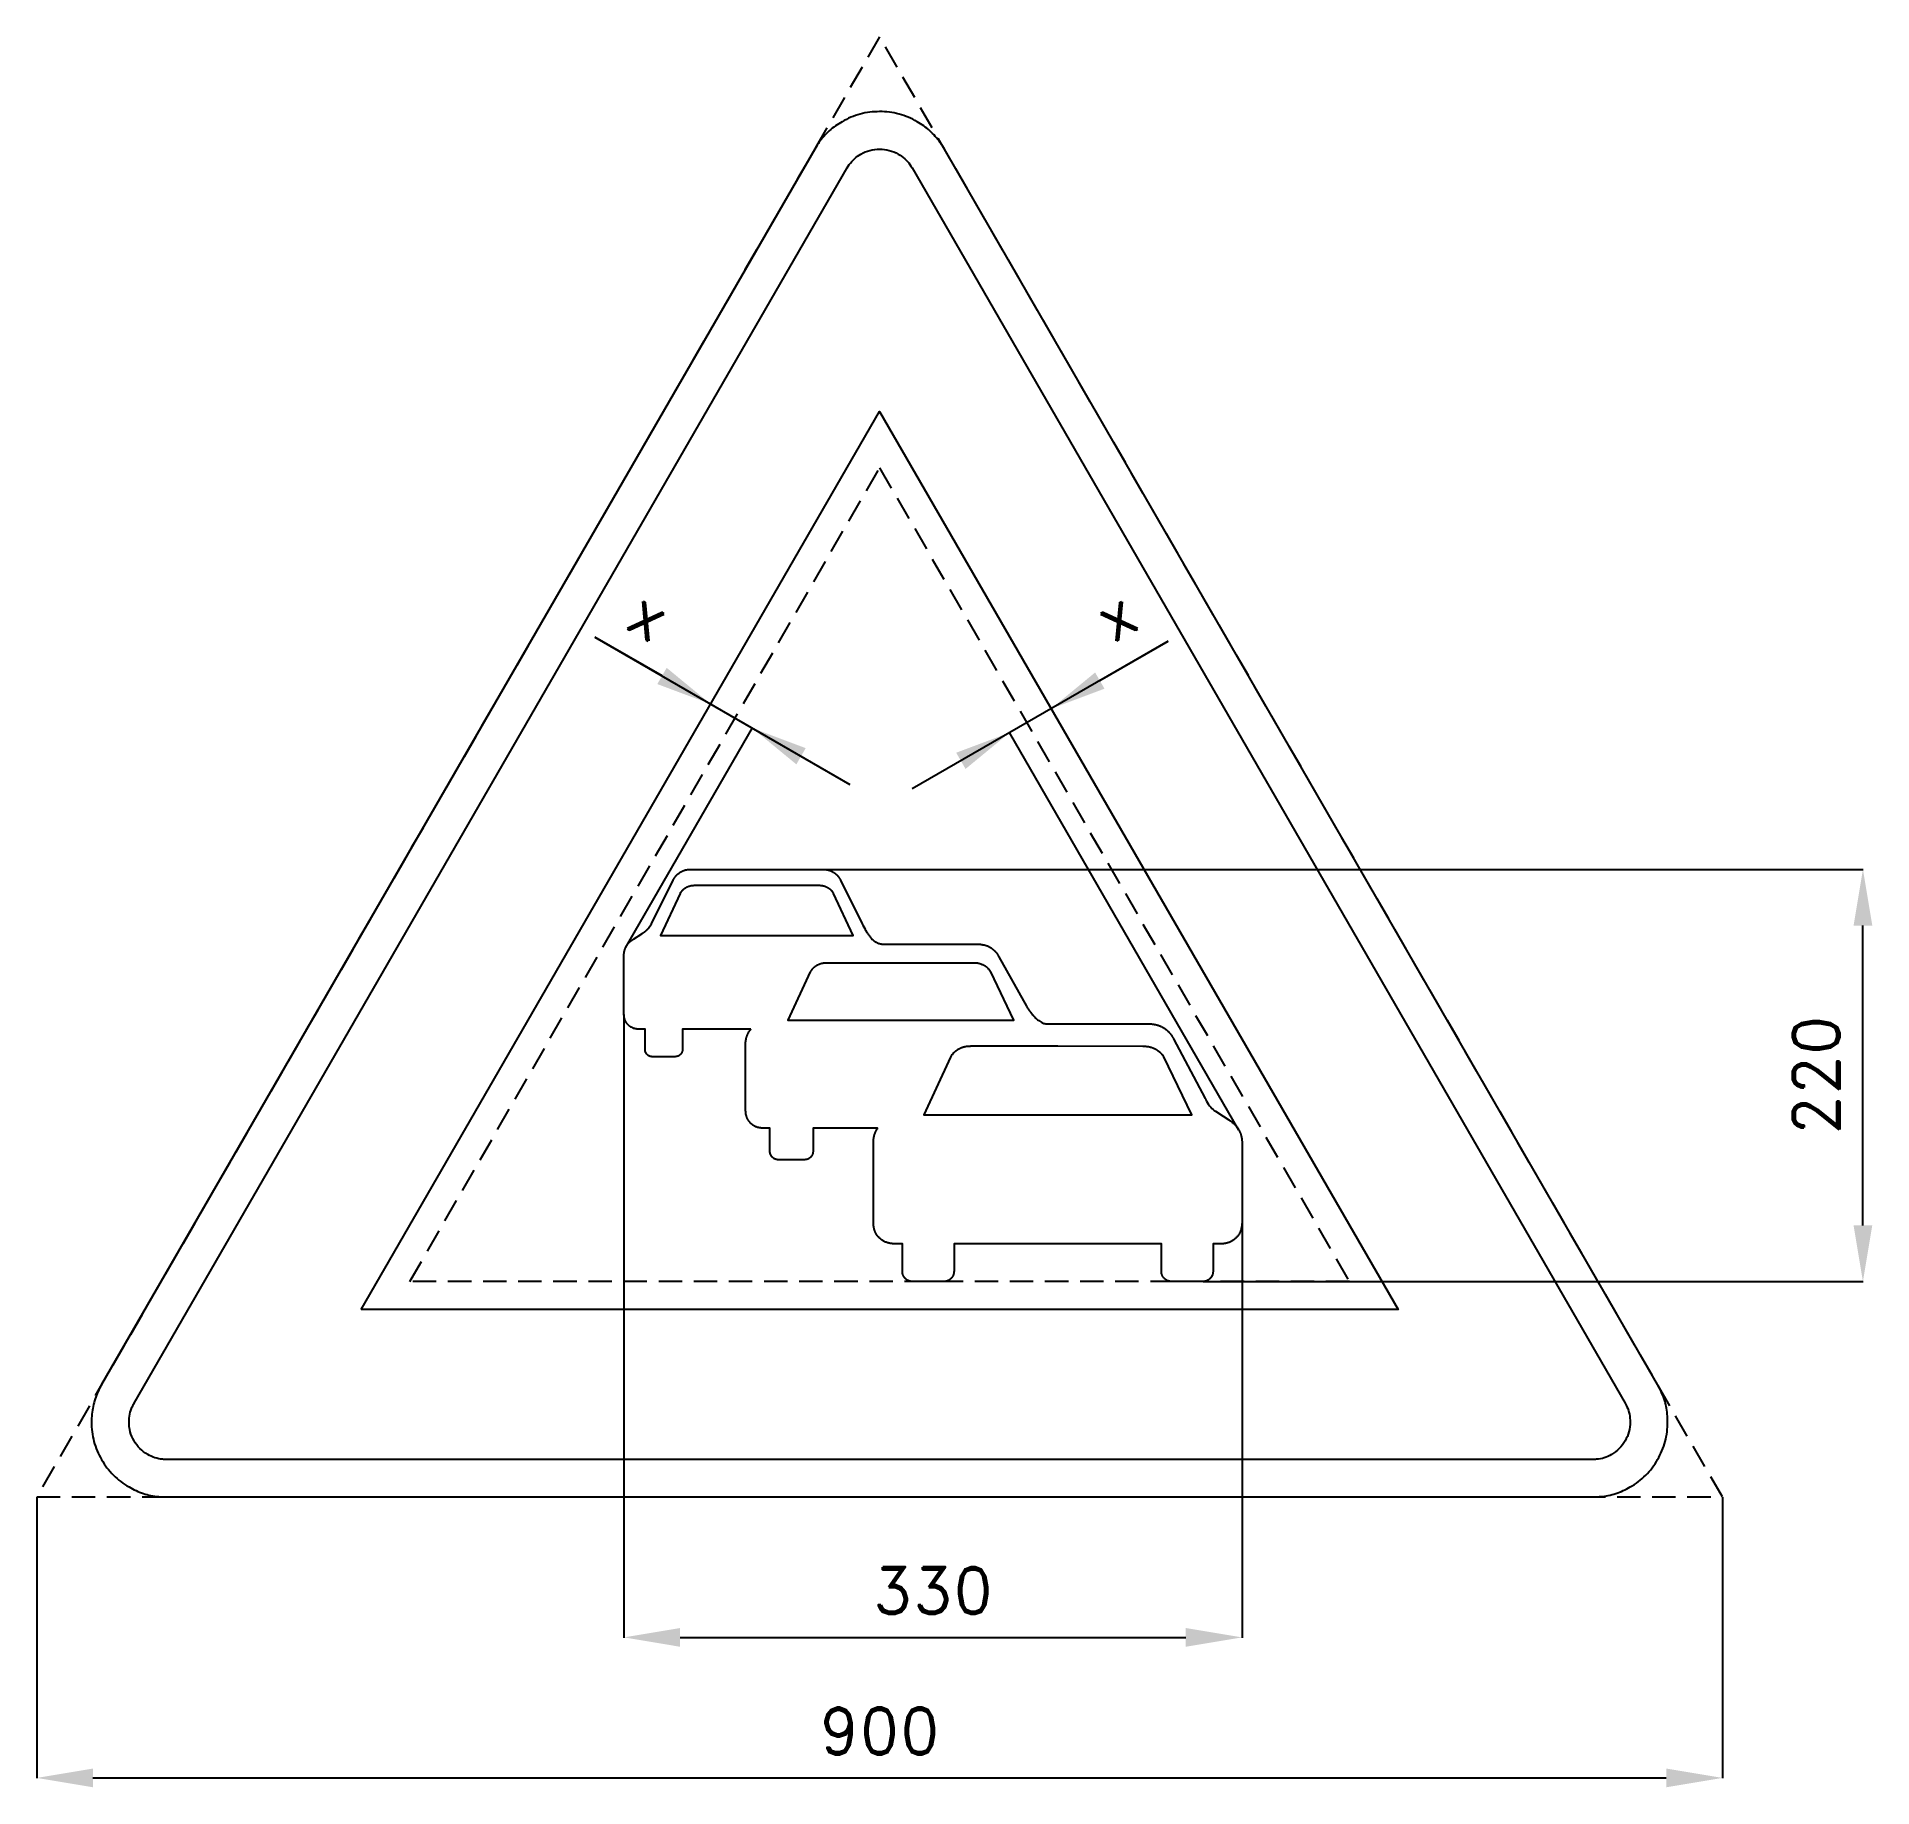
# Model space of a CAD drawing. Header units: millimetres. Extents: x -29 to 951, y -155 to 779.
import ezdxf

# ---------------------------------------------------------------- set-up
doc = ezdxf.new("R2010")
doc.units = ezdxf.units.MM
doc.header["$LTSCALE"] = 5
doc.linetypes.add('ČÁRKOVANÁX2', pattern=[1.5, 1, -0.5])
doc.layers.add('Kóty', color=2, linetype='Continuous')
doc.layers.add('Značka', color=7, linetype='Continuous')
doc.styles.get("Standard").update_dxf_attribs({"font": 'romand.shx', "height": 25})
doc.dimstyles.get("Standard").update_dxf_attribs({"dimtxt": 25, "dimasz": 30, "dimexe": 0.18, "dimexo": 0.0625, "dimgap": 12.5, "dimtad": 1, "dimdec": 0, "dimzin": 0, "dimdsep": 46, "dimtxsty": 'Standard', "dimcen": 0.09, "dimadec": 0, "dimazin": 0, "dimtfac": 1, "dimtdec": 0, "dimtofl": 0, "dimtmove": 0, "dimatfit": 3, "dimfxl": 1, "dimtolj": 1, "dimtzin": 0, "dimarcsym": 0})

msp = doc.modelspace()

# ---------------------------------------------------------------- texts
at = {"layer": 'Kóty', "char_height": 25, "attachment_point": 5}
for insert, rotation in [((297.95, 471.07), 329.9999), ((546.55, 471.04), 30.0001)]:
    msp.add_mtext('\\A1;x', dxfattribs=dict(at, insert=insert, rotation=rotation))

# ---------------------------------------------------------------- blocks, each defined once
blk = doc.blocks.new('*D0')
at = {"layer": 'Defpoints', "color": 0, "transparency": 16777216}
for p in [(284.22, 257.56), (614.22, 146.02), (614.22, -74.94)]:
    blk.add_point(p, dxfattribs=at)
at = {"layer": 'Kóty', "color": 0, "lineweight": -2, "transparency": 16777216}
for p, q in [((284.22, 257.5), (284.22, -75.12)), ((614.22, 145.96), (614.22, -75.12)), ((314.22, -74.94), (584.22, -74.94))]:
    blk.add_line(p, q, dxfattribs=at)
at = {"layer": 'Kóty', "color": 0, "transparency": 16777216}
for points in [[(314.22, -69.94), (314.22, -79.94), (284.22, -74.94)], [(584.22, -69.94), (584.22, -79.94), (614.22, -74.94)]]:
    blk.add_solid(points, dxfattribs=at)
at = {"layer": 'Kóty', "color": 0, "transparency": 16777216, "insert": (449.22, -49.94), "char_height": 25, "attachment_point": 5}
blk.add_mtext('\\A1;330', dxfattribs=at)
blk = doc.blocks.new('*D1')
at = {"layer": 'Defpoints', "color": 0, "transparency": 16777216}
for p in [(-29.28, 0), (870.72, 0), (870.72, -149.94)]:
    blk.add_point(p, dxfattribs=at)
at = {"layer": 'Kóty', "color": 0, "lineweight": -2, "transparency": 16777216}
for p, q in [((-29.28, -0.06), (-29.28, -150.12)), ((870.72, -0.06), (870.72, -150.12)), ((0.72, -149.94), (840.72, -149.94))]:
    blk.add_line(p, q, dxfattribs=at)
at = {"layer": 'Kóty', "color": 0, "transparency": 16777216}
for points in [[(0.72, -144.94), (0.72, -154.94), (-29.28, -149.94)], [(840.72, -144.94), (840.72, -154.94), (870.72, -149.94)]]:
    blk.add_solid(points, dxfattribs=at)
at = {"layer": 'Kóty', "color": 0, "transparency": 16777216, "insert": (420.72, -124.94), "char_height": 25, "attachment_point": 5}
blk.add_mtext('\\A1;900', dxfattribs=at)
blk = doc.blocks.new('*D2')
at = {"layer": 'Defpoints', "color": 0, "transparency": 16777216}
for p in [(391.29, 335), (945.72, 335), (593.34, 115)]:
    blk.add_point(p, dxfattribs=at)
at = {"layer": 'Kóty', "color": 0, "lineweight": -2, "transparency": 16777216}
for p, q in [((391.35, 335), (945.9, 335)), ((945.72, 145), (945.72, 305)), ((593.4, 115), (945.9, 115))]:
    blk.add_line(p, q, dxfattribs=at)
at = {"layer": 'Kóty', "color": 0, "transparency": 16777216}
for points in [[(940.72, 305), (950.72, 305), (945.72, 335)], [(940.72, 145), (950.72, 145), (945.72, 115)]]:
    blk.add_solid(points, dxfattribs=at)
at = {"layer": 'Kóty', "color": 0, "transparency": 16777216, "insert": (920.72, 225), "char_height": 25, "attachment_point": 5, "rotation": 90}
blk.add_mtext('\\A1;220', dxfattribs=at)

# ---------------------------------------------------------------- dimensions: what is measured, and where the dimension line sits
at = {"layer": 'Kóty'}
dim = msp.add_linear_dim(base=(945.72, 335), p1=(593.34, 115), p2=(391.29, 335), angle=90, dimstyle='Standard', dxfattribs=at)
dim.commit()
dim.dimension.update_dxf_attribs({"geometry": '*D2', "text_midpoint": (920.72, 225)})
for base, p1, p2, picture, middle in [((614.22, -74.94), (284.22, 257.56), (614.22, 146.02), '*D0', (449.22, -49.94)), ((870.72, -149.94), (-29.28, 0), (870.72, 0), '*D1', (420.72, -124.94))]:
    dim = msp.add_linear_dim(base=base, p1=p1, p2=p2, dimstyle='Standard', dxfattribs=at)
    dim.commit()
    dim.dimension.update_dxf_attribs({"geometry": picture, "text_midpoint": middle})

# ---------------------------------------------------------------- linework, layer by layer
at = {"layer": 'Kóty'}
for p, q in [((268.69, 458.94), (404.76, 380.38)), ((304.56, 438.23), (268.69, 458.94)), ((574.74, 456.8), (438.14, 377.93)), ((538.3, 435.76), (574.74, 456.8)), ((285.12, 293.15), (352.88, 410.53)), ((612.54, 195.86), (490.01, 408.08))]:
    msp.add_line(p, q, dxfattribs=at)
for points in [[(307.06, 442.56), (302.06, 433.9), (330.54, 423.23)], [(535.8, 440.09), (540.8, 431.43), (512.32, 420.76)], [(381.28, 399.71), (376.28, 391.05), (352.79, 410.38)], [(461.62, 397.26), (466.62, 388.6), (490.1, 407.93)]]:
    msp.add_solid(points, dxfattribs=at)
at = {"layer": 'Značka', "color": 6, "linetype": 'ČÁRKOVANÁX2', "ltscale": 2.5}
for points in [[(870.72, 0), (420.72, 779.42), (-29.28, 0)], [(169.9, 114.94), (420.72, 549.36), (671.53, 114.94)]]:
    msp.add_lwpolyline(points, close=True, dxfattribs=at)
at = {"layer": 'Značka', "color": 5}
for points in [[(836.08, 60), (455.36, 719.42), (454.24, 721.19, 0.010748), (453.08, 722.93, 0.055773), (447.54, 729.17, 0.055979), (440.72, 734.06, 0.069561), (431.09, 738.14, 0.069791), (420.72, 739.42, 0.069502), (410.36, 738.12, 0.067732), (400.72, 734.06, 0.055944), (393.86, 729.2, 0.061133), (388.36, 722.93, 0.012257), (387.19, 721.2), (386.08, 719.42), (5.36, 60, 0.003576), (4.38, 58.15, 0.010722), (3.46, 56.27, 0.055711), (0.83, 48.35, 0.055985), (0, 40, 0.069591), (1.29, 29.62, 0.069767), (5.36, 20, 0.069481), (11.67, 11.68, 0.067775), (20, 5.36, 0.055964), (27.65, 1.85, 0.061097), (35.82, 0.22, 0.01224), (37.91, 0.07, 0.004081), (40, 0), (801.43, 0, 0.003581), (803.53, 0.08, 0.010743), (805.62, 0.22, 0.055797), (813.79, 1.9, 0.055991), (821.43, 5.36, 0.069582), (829.78, 11.66, 0.069787), (836.08, 20, 0.069497), (840.13, 29.62, 0.067792), (841.43, 40, 0.055928), (840.65, 48.37, 0.060939), (837.98, 56.27), (837.06, 58.15), (836.08, 60)], [(352, 249.62), (315.55, 249.62), (315.55, 239.02), (315.54, 239), (315.54, 238.98), (315.52, 238.82), (315.5, 238.66), (315.48, 238.51), (315.46, 238.36), (315.44, 238.21), (315.41, 238.06), (315.38, 237.94), (315.35, 237.83), (315.31, 237.68), (315.26, 237.54), (315.21, 237.41), (315.15, 237.27), (315.09, 237.16), (315.03, 237.05), (314.97, 236.95), (314.91, 236.85), (314.85, 236.76), (314.79, 236.68), (314.72, 236.59), (314.64, 236.49), (314.55, 236.38), (314.45, 236.27), (314.36, 236.18), (314.28, 236.1), (314.19, 236.02), (314.09, 235.94), (314.02, 235.88), (313.94, 235.82), (313.84, 235.74), (313.74, 235.68), (313.64, 235.61), (313.54, 235.55), (313.46, 235.5), (313.37, 235.45), (313.28, 235.41), (313.19, 235.36), (313.12, 235.33), (313.05, 235.3), (312.96, 235.27), (312.86, 235.23, -0.009933), (312.72, 235.19, -0.01148), (312.57, 235.15, -0.009065), (312.45, 235.12, -0.006951), (312.33, 235.1, -0.005529), (312.2, 235.07), (312.08, 235.06), (311.97, 235.04), (311.87, 235.03), (311.76, 235.02), (311.66, 235), (311.64, 235), (311.62, 235), (299.41, 235), (299.39, 235), (299.38, 235), (299.3, 235.01), (299.23, 235.01), (299.15, 235.02), (299.07, 235.02), (299, 235.03), (298.92, 235.04), (298.86, 235.04), (298.8, 235.05), (298.73, 235.06), (298.65, 235.08), (298.58, 235.09), (298.51, 235.11), (298.45, 235.12), (298.39, 235.14), (298.33, 235.15), (298.27, 235.17), (298.22, 235.19), (298.18, 235.2), (298.12, 235.22), (298.06, 235.25), (297.93, 235.29), (297.81, 235.35), (297.71, 235.39), (297.6, 235.44), (297.51, 235.5), (297.41, 235.55), (297.33, 235.6), (297.26, 235.65), (297.16, 235.71), (297.07, 235.78), (297.01, 235.82), (296.95, 235.87), (296.91, 235.91), (296.86, 235.95), (296.81, 235.99), (296.76, 236.03), (296.73, 236.07), (296.69, 236.1), (296.65, 236.15), (296.6, 236.19), (296.54, 236.26), (296.48, 236.32), (296.43, 236.38), (296.38, 236.44), (296.33, 236.49), (296.29, 236.55), (296.25, 236.6), (296.21, 236.65), (296.17, 236.71), (296.13, 236.78), (296.09, 236.84), (296.05, 236.9), (296.02, 236.96), (295.98, 237.01), (295.95, 237.07), (295.93, 237.12), (295.9, 237.16), (295.88, 237.21), (295.85, 237.27), (295.83, 237.32), (295.8, 237.39), (295.77, 237.46), (295.74, 237.52), (295.72, 237.58), (295.7, 237.63), (295.68, 237.69), (295.67, 237.74), (295.65, 237.79), (295.63, 237.85), (295.62, 237.91), (295.6, 237.96), (295.59, 238.02), (295.57, 238.07), (295.56, 238.12), (295.55, 238.17), (295.54, 238.22), (295.54, 238.26), (295.53, 238.3), (295.52, 238.35), (295.51, 238.4), (295.51, 238.47), (295.5, 238.55), (295.49, 238.61), (295.49, 238.67), (295.49, 238.73), (295.48, 238.8), (295.48, 238.85), (295.48, 238.9), (295.48, 238.95), (295.48, 239), (295.48, 239.01), (295.48, 239.02), (295.48, 249.62), (292.08, 249.62), (292.03, 249.62), (291.99, 249.63), (291.67, 249.67), (291.35, 249.71), (291.05, 249.76), (290.76, 249.8), (290.46, 249.86), (290.16, 249.92), (289.93, 249.98), (289.7, 250.04), (289.41, 250.13), (289.13, 250.23), (288.86, 250.34), (288.6, 250.47), (288.38, 250.58), (288.17, 250.7), (287.96, 250.82), (287.76, 250.96), (287.6, 251.07), (287.44, 251.19), (287.25, 251.34), (287.06, 251.49), (286.84, 251.69), (286.63, 251.89), (286.46, 252.06), (286.29, 252.24), (286.13, 252.42), (285.98, 252.6), (285.86, 252.76), (285.74, 252.91), (285.6, 253.11), (285.47, 253.31), (285.34, 253.51), (285.22, 253.71), (285.13, 253.89), (285.04, 254.06), (284.95, 254.24), (284.87, 254.42), (284.81, 254.56), (284.75, 254.71), (284.69, 254.89), (284.63, 255.08), (284.54, 255.37), (284.47, 255.66), (284.42, 255.91), (284.38, 256.15), (284.35, 256.4), (284.31, 256.65), (284.29, 256.85), (284.27, 257.06), (284.25, 257.27), (284.23, 257.49), (284.23, 257.52), (284.22, 257.56), (284.22, 289.77), (284.23, 289.8), (284.23, 289.84), (284.27, 290.09), (284.31, 290.34), (284.35, 290.57), (284.39, 290.81), (284.44, 291.04), (284.49, 291.28), (284.53, 291.46), (284.57, 291.65, -0.006752), (284.63, 291.88, -0.008401), (284.7, 292.11, -0.008508), (284.78, 292.33, -0.00716), (284.86, 292.56, -0.005699), (284.93, 292.74, -0.005844), (285, 292.92, -0.005616), (285.08, 293.1, -0.00541), (285.17, 293.28, -0.004504), (285.24, 293.42, -0.004679), (285.31, 293.56, -0.005134), (285.4, 293.73, -0.003748), (285.5, 293.91, -0.004217), (285.62, 294.11, -0.006183), (285.74, 294.31, -0.005378), (285.85, 294.48, -0.005033), (285.96, 294.64, -0.004951), (286.07, 294.8, -0.005036), (286.18, 294.96, -0.004153), (286.28, 295.09, -0.004272), (286.38, 295.21, -0.005055), (286.5, 295.37, -0.003311), (286.62, 295.52, -0.003638), (286.75, 295.66, -0.005345), (286.87, 295.8, -0.004917), (286.98, 295.92, -0.004914), (287.09, 296.04, -0.004779), (287.2, 296.15, -0.005052), (287.32, 296.26), (287.41, 296.34), (287.5, 296.43, -0.005474), (287.62, 296.53), (287.74, 296.64, -0.005336), (287.92, 296.79, -0.006886), (288.11, 296.93), (288.27, 297.05), (288.44, 297.17), (288.6, 297.28), (288.77, 297.39), (288.9, 297.48), (289.04, 297.57), (289.18, 297.66), (289.32, 297.75), (289.35, 297.77), (289.37, 297.79), (293.72, 300.6), (293.73, 300.61), (293.74, 300.62), (293.85, 300.69), (293.95, 300.75), (294.05, 300.81), (294.14, 300.88), (294.24, 300.94), (294.34, 301), (294.41, 301.05), (294.49, 301.1), (294.58, 301.17), (294.68, 301.23), (294.77, 301.3), (294.87, 301.37), (294.95, 301.42), (295.02, 301.48), (295.1, 301.54), (295.18, 301.59), (295.24, 301.64), (295.3, 301.69), (295.37, 301.75), (295.45, 301.81), (295.54, 301.88), (295.62, 301.95), (295.7, 302.01), (295.77, 302.07), (295.84, 302.13), (295.92, 302.2), (295.97, 302.25), (296.03, 302.3), (296.1, 302.36), (296.17, 302.42), (296.24, 302.49), (296.31, 302.55), (296.37, 302.6), (296.42, 302.65), (296.48, 302.7), (296.53, 302.76), (296.58, 302.8), (296.62, 302.84), (296.68, 302.9), (296.73, 302.95), (296.81, 303.03), (296.89, 303.11), (296.96, 303.18), (297.02, 303.25), (297.09, 303.32), (297.16, 303.39), (297.21, 303.45), (297.26, 303.5), (297.31, 303.56), (297.37, 303.62), (297.38, 303.63), (297.39, 303.64), (298.91, 305.88), (310.45, 329.17), (310.47, 329.2), (310.49, 329.24, -0.000736), (310.63, 329.48, -0.001678), (310.77, 329.72, -0.002598), (310.9, 329.95, -0.003372), (311.04, 330.17, -0.004219), (311.18, 330.4, -0.005118), (311.32, 330.62, -0.00472), (311.44, 330.79, -0.004921), (311.56, 330.96, -0.00718), (311.71, 331.17, -0.00872), (311.88, 331.38, -0.008853), (312.04, 331.58, -0.008001), (312.22, 331.77, -0.00629), (312.37, 331.93, -0.00639), (312.52, 332.08), (312.67, 332.23), (312.83, 332.37), (312.96, 332.49), (313.1, 332.6), (313.26, 332.74), (313.44, 332.87), (313.64, 333.03), (313.85, 333.18), (314.03, 333.3), (314.21, 333.42), (314.39, 333.53), (314.58, 333.64), (314.73, 333.72), (314.88, 333.81), (315.07, 333.91), (315.27, 334), (315.45, 334.09), (315.64, 334.18), (315.8, 334.25), (315.96, 334.31), (316.13, 334.38), (316.29, 334.43), (316.42, 334.48), (316.55, 334.52), (316.72, 334.57), (316.89, 334.62), (317.14, 334.69), (317.4, 334.74), (317.61, 334.79), (317.83, 334.83), (318.05, 334.86), (318.26, 334.9), (318.44, 334.92), (318.61, 334.94), (318.8, 334.97), (318.99, 334.99), (319.02, 335), (319.05, 335), (355.79, 335), (391.29, 335), (391.33, 334.99), (391.37, 334.99), (391.64, 334.95), (391.92, 334.91), (392.18, 334.87), (392.44, 334.83), (392.7, 334.78), (392.96, 334.73), (393.16, 334.68), (393.37, 334.63), (393.62, 334.56), (393.87, 334.49), (394.12, 334.41), (394.36, 334.32), (394.56, 334.24), (394.76, 334.15), (394.96, 334.06), (395.15, 333.97), (395.31, 333.89), (395.46, 333.81), (395.65, 333.7), (395.84, 333.59), (396.06, 333.46), (396.28, 333.32), (396.46, 333.2), (396.63, 333.07), (396.81, 332.95), (396.98, 332.81), (397.11, 332.71), (397.24, 332.6), (397.41, 332.46), (397.57, 332.31), (397.72, 332.17), (397.87, 332.03), (397.99, 331.9), (398.11, 331.78), (398.23, 331.65), (398.35, 331.52), (398.44, 331.42), (398.53, 331.31), (398.63, 331.18), (398.74, 331.04), (398.89, 330.83), (399.04, 330.61), (399.16, 330.43), (399.28, 330.24), (399.39, 330.05), (399.5, 329.86), (399.59, 329.71), (399.68, 329.55), (399.77, 329.39), (399.86, 329.23), (399.88, 329.2), (399.89, 329.17), (411.43, 305.88), (411.6, 305.58), (411.76, 305.28), (412.8, 303.37, 0.009472), (413.89, 301.49, 0.015259), (414.83, 300.01, 0.025145), (415.88, 298.62, 0.028114), (416.82, 297.59, 0.037377), (417.88, 296.7, 0.036564), (418.9, 296.06, 0.037773), (419.99, 295.58, 0.024185), (420.76, 295.34, 0.020701), (421.54, 295.17, 0.018667), (422.33, 295.06, 0.018381), (423.12, 295.01), (423.4, 295), (423.69, 295), (474.52, 295), (474.56, 294.99), (474.61, 294.99), (474.92, 294.94), (475.24, 294.9), (475.54, 294.85), (475.84, 294.8), (476.14, 294.74), (476.43, 294.69), (476.67, 294.63), (476.9, 294.58), (477.2, 294.5), (477.49, 294.41), (477.77, 294.32), (478.05, 294.22), (478.28, 294.13), (478.51, 294.03), (478.73, 293.92), (478.96, 293.81), (479.14, 293.72), (479.31, 293.63), (479.53, 293.51), (479.74, 293.38), (480, 293.23), (480.25, 293.07), (480.45, 292.93), (480.66, 292.79), (480.86, 292.64), (481.05, 292.49), (481.21, 292.36), (481.36, 292.24), (481.55, 292.07), (481.73, 291.91), (481.91, 291.75), (482.08, 291.58), (482.22, 291.44), (482.36, 291.3), (482.5, 291.15), (482.63, 291), (482.74, 290.88), (482.84, 290.76), (482.96, 290.6), (483.08, 290.44), (483.26, 290.2), (483.43, 289.95), (483.57, 289.74), (483.7, 289.52), (483.83, 289.31), (483.96, 289.09), (484.06, 288.91), (484.16, 288.74), (484.27, 288.55), (484.37, 288.36), (484.39, 288.33), (484.41, 288.29), (499.11, 261.99), (499.22, 261.8), (499.33, 261.61, 0.014484), (500.2, 260.23, 0.014618), (501.16, 258.9, 0.015621), (502.19, 257.61, 0.01726), (503.3, 256.39, 0.020381), (504.45, 255.28, 0.026276), (505.71, 254.28, 0.028063), (506.82, 253.56, 0.035931), (508.01, 252.98, 0.036019), (508.98, 252.66, 0.049281), (509.97, 252.51), (510.17, 252.5), (510.36, 252.5), (515.81, 252.5), (565.85, 252.5), (565.9, 252.49), (565.96, 252.48), (566.34, 252.43), (566.72, 252.38), (567.07, 252.32), (567.43, 252.26), (567.79, 252.19), (568.14, 252.12), (568.43, 252.06), (568.71, 251.99), (569.06, 251.9), (569.4, 251.8), (569.74, 251.69), (570.07, 251.56), (570.35, 251.45), (570.62, 251.34), (570.89, 251.21), (571.16, 251.08), (571.37, 250.97), (571.59, 250.86), (571.84, 250.72), (572.1, 250.57), (572.41, 250.38), (572.71, 250.19), (572.95, 250.02), (573.19, 249.85), (573.43, 249.68), (573.67, 249.5), (573.85, 249.35), (574.04, 249.2), (574.26, 249), (574.48, 248.81), (574.69, 248.61), (574.9, 248.41), (575.07, 248.24), (575.23, 248.07), (575.4, 247.9), (575.55, 247.72), (575.68, 247.57), (575.8, 247.43), (575.95, 247.24), (576.1, 247.05), (576.31, 246.76), (576.51, 246.46), (576.68, 246.21), (576.84, 245.95), (576.99, 245.69), (577.14, 245.43), (577.26, 245.22), (577.38, 245.01), (577.51, 244.79), (577.63, 244.56), (577.65, 244.52), (577.68, 244.48), (594.5, 212.63), (594.58, 212.47), (594.65, 212.32), (595.18, 211.32), (595.75, 210.35), (596.29, 209.54), (596.88, 208.76), (597.51, 208.04), (598.18, 207.37), (598.77, 206.86), (599.39, 206.37), (600.12, 205.86), (600.88, 205.38), (601.02, 205.29), (601.16, 205.21), (607.13, 201.33), (607.17, 201.31), (607.21, 201.28), (607.5, 201.09), (607.79, 200.89), (608.07, 200.71), (608.34, 200.52), (608.61, 200.33), (608.87, 200.13), (609.08, 199.97), (609.29, 199.81), (609.54, 199.6), (609.79, 199.39), (610.03, 199.17), (610.26, 198.94), (610.45, 198.74), (610.63, 198.55), (610.81, 198.34), (610.99, 198.14), (611.13, 197.97), (611.26, 197.8), (611.43, 197.58), (611.59, 197.36), (611.77, 197.1), (611.96, 196.83), (612.1, 196.6), (612.24, 196.37), (612.38, 196.14), (612.51, 195.9), (612.62, 195.71), (612.72, 195.52), (612.84, 195.28), (612.96, 195.04), (613.07, 194.8), (613.17, 194.56), (613.26, 194.36), (613.34, 194.16), (613.42, 193.95), (613.49, 193.75), (613.54, 193.59), (613.6, 193.42), (613.66, 193.21), (613.72, 193), (613.81, 192.65), (613.89, 192.3), (613.96, 191.97), (614.03, 191.64), (614.09, 191.3), (614.14, 190.96), (614.17, 190.7), (614.19, 190.43), (614.21, 190.17), (614.22, 189.91), (614.22, 189.87), (614.22, 189.83), (614.22, 146.02), (614.22, 145.96), (614.21, 145.9), (614.16, 145.46), (614.1, 145.03), (614.05, 144.62), (613.99, 144.2), (613.92, 143.8), (613.84, 143.39), (613.76, 143.07), (613.68, 142.75), (613.56, 142.36), (613.43, 141.97), (613.28, 141.6), (613.11, 141.24), (612.96, 140.94), (612.8, 140.64), (612.63, 140.35), (612.45, 140.07), (612.3, 139.85), (612.14, 139.63), (611.93, 139.36), (611.72, 139.1), (611.46, 138.8), (611.19, 138.5), (610.96, 138.27), (610.72, 138.04), (610.47, 137.81), (610.21, 137.6), (610.01, 137.43), (609.79, 137.27), (609.52, 137.07), (609.24, 136.89), (608.97, 136.71), (608.7, 136.54), (608.46, 136.41), (608.22, 136.28), (607.98, 136.16), (607.74, 136.04), (607.54, 135.96), (607.34, 135.88), (607.09, 135.79), (606.83, 135.7), (606.43, 135.58), (606.03, 135.48), (605.69, 135.41), (605.35, 135.34), (605.01, 135.29), (604.66, 135.24), (604.39, 135.2), (604.11, 135.17), (603.81, 135.14), (603.52, 135.11), (603.47, 135.1), (603.41, 135.1), (598.74, 135.1), (598.74, 120.53), (598.74, 120.51), (598.74, 120.5), (598.74, 120.39), (598.73, 120.28), (598.73, 120.18), (598.72, 120.08), (598.72, 119.97), (598.71, 119.87), (598.7, 119.79), (598.69, 119.7), (598.68, 119.6), (598.67, 119.5), (598.65, 119.4), (598.63, 119.3), (598.61, 119.21), (598.59, 119.13), (598.57, 119.05), (598.55, 118.97), (598.53, 118.9), (598.51, 118.83), (598.48, 118.75), (598.45, 118.67), (598.42, 118.58), (598.38, 118.48), (598.35, 118.4), (598.32, 118.32), (598.29, 118.24), (598.25, 118.16), (598.22, 118.1), (598.19, 118.04), (598.15, 117.97), (598.11, 117.89), (598.08, 117.82), (598.04, 117.75), (598, 117.69), (597.97, 117.63), (597.93, 117.57), (597.89, 117.51), (597.86, 117.46), (597.83, 117.42), (597.79, 117.36), (597.76, 117.31), (597.69, 117.22), (597.63, 117.14), (597.58, 117.07), (597.52, 117.01), (597.47, 116.94), (597.41, 116.87), (597.36, 116.82), (597.32, 116.77), (597.26, 116.7), (597.2, 116.64), (597.11, 116.56), (597.02, 116.47), (596.94, 116.4), (596.86, 116.33), (596.78, 116.27), (596.7, 116.2), (596.64, 116.15), (596.58, 116.1), (596.49, 116.03), (596.41, 115.97), (596.33, 115.91), (596.24, 115.86), (596.17, 115.81), (596.09, 115.77), (596.02, 115.72), (595.95, 115.68), (595.88, 115.65), (595.82, 115.62), (595.75, 115.58), (595.67, 115.54), (595.58, 115.5), (595.48, 115.45), (595.4, 115.42), (595.32, 115.39), (595.24, 115.36), (595.16, 115.33), (595.1, 115.31), (595.04, 115.28), (594.95, 115.26), (594.87, 115.23), (594.79, 115.21), (594.71, 115.18), (594.65, 115.17), (594.58, 115.15), (594.51, 115.13), (594.45, 115.12), (594.39, 115.11), (594.34, 115.1), (594.27, 115.09), (594.2, 115.07), (594.1, 115.06), (594, 115.05), (593.91, 115.04), (593.82, 115.03), (593.74, 115.02), (593.65, 115.02), (593.58, 115.01), (593.51, 115.01), (593.44, 115.01), (593.36, 115), (593.35, 115), (593.34, 115), (576.55, 115), (576.52, 115), (576.48, 115.01), (576.27, 115.04), (576.05, 115.07), (575.84, 115.1), (575.63, 115.14), (575.43, 115.18), (575.23, 115.22), (575.06, 115.26), (574.91, 115.31), (574.71, 115.37), (574.51, 115.44), (574.33, 115.52), (574.15, 115.61), (574, 115.69), (573.85, 115.77), (573.71, 115.86), (573.57, 115.96), (573.46, 116.03), (573.35, 116.12), (573.22, 116.22), (573.09, 116.33), (572.94, 116.46), (572.79, 116.6), (572.67, 116.72), (572.56, 116.85), (572.45, 116.97), (572.35, 117.1), (572.26, 117.21), (572.18, 117.32), (572.09, 117.45), (572, 117.59), (571.91, 117.73), (571.83, 117.87), (571.76, 117.99), (571.7, 118.11), (571.64, 118.23), (571.59, 118.36), (571.54, 118.46), (571.51, 118.56), (571.46, 118.69), (571.42, 118.81), (571.36, 119.01), (571.32, 119.22), (571.28, 119.39), (571.25, 119.56), (571.23, 119.73), (571.21, 119.9), (571.19, 120.04), (571.18, 120.18), (571.16, 120.33), (571.15, 120.48), (571.15, 120.5), (571.15, 120.53), (571.15, 135.1), (515.81, 135.1), (460.48, 135.1), (460.48, 120.53), (460.48, 120.5), (460.47, 120.47), (460.45, 120.25), (460.42, 120.03), (460.39, 119.82), (460.36, 119.62), (460.33, 119.41), (460.29, 119.21), (460.25, 119.05), (460.21, 118.89), (460.15, 118.69), (460.08, 118.49), (460.01, 118.31), (459.93, 118.12), (459.85, 117.97), (459.77, 117.83), (459.69, 117.68), (459.6, 117.54), (459.52, 117.43), (459.44, 117.32), (459.34, 117.18), (459.23, 117.05), (459.1, 116.9), (458.97, 116.75), (458.85, 116.63), (458.73, 116.51), (458.61, 116.4), (458.48, 116.29), (458.38, 116.2), (458.27, 116.12), (458.14, 116.02), (458, 115.93), (457.86, 115.84), (457.72, 115.75), (457.61, 115.68), (457.49, 115.62), (457.37, 115.56), (457.24, 115.5), (457.14, 115.46), (457.04, 115.41), (456.92, 115.37), (456.79, 115.32), (456.59, 115.26), (456.39, 115.21), (456.22, 115.17), (456.05, 115.13), (455.88, 115.1), (455.71, 115.08), (455.57, 115.06), (455.43, 115.04), (455.28, 115.02), (455.13, 115.01), (455.1, 115), (455.08, 115), (438.29, 115), (438.27, 115), (438.26, 115), (438.15, 115.01), (438.04, 115.02), (437.93, 115.02), (437.83, 115.03), (437.72, 115.04), (437.62, 115.05), (437.54, 115.06), (437.46, 115.07), (437.35, 115.09), (437.25, 115.1), (437.15, 115.12), (437.05, 115.15), (436.97, 115.17), (436.89, 115.19), (436.81, 115.21), (436.72, 115.24), (436.66, 115.26), (436.59, 115.28), (436.51, 115.31), (436.43, 115.34), (436.26, 115.41), (436.09, 115.48), (435.95, 115.54), (435.81, 115.61), (435.67, 115.68), (435.54, 115.76), (435.43, 115.82), (435.33, 115.89), (435.2, 115.98), (435.08, 116.07), (435, 116.13), (434.91, 116.19), (434.85, 116.25), (434.78, 116.3), (434.72, 116.36), (434.65, 116.42), (434.6, 116.47), (434.55, 116.51), (434.49, 116.57), (434.43, 116.63), (434.34, 116.72), (434.26, 116.82), (434.19, 116.89), (434.12, 116.97), (434.06, 117.05), (433.99, 117.14), (433.94, 117.2), (433.89, 117.27), (433.84, 117.36), (433.78, 117.44), (433.72, 117.53), (433.67, 117.62), (433.62, 117.69), (433.58, 117.76), (433.54, 117.84), (433.5, 117.92), (433.47, 117.98), (433.44, 118.04), (433.4, 118.12), (433.37, 118.19), (433.32, 118.29), (433.28, 118.38), (433.25, 118.46), (433.22, 118.54), (433.19, 118.62), (433.16, 118.7), (433.14, 118.77), (433.12, 118.83), (433.1, 118.92), (433.08, 119), (433.05, 119.08), (433.03, 119.16), (433.02, 119.22), (433, 119.29), (432.99, 119.36), (432.97, 119.42), (432.96, 119.48), (432.95, 119.53), (432.94, 119.6), (432.93, 119.67), (432.92, 119.77), (432.91, 119.87), (432.91, 119.96), (432.9, 120.05), (432.89, 120.13), (432.89, 120.22), (432.89, 120.29), (432.89, 120.36), (432.88, 120.43), (432.88, 120.5), (432.88, 120.52), (432.88, 120.53), (432.88, 135.1), (428.21, 135.1), (428.15, 135.11), (428.08, 135.11), (427.65, 135.17), (427.21, 135.23), (426.8, 135.29), (426.39, 135.35), (425.98, 135.43), (425.58, 135.52), (425.26, 135.59), (424.94, 135.68), (424.54, 135.8), (424.16, 135.94), (423.79, 136.09), (423.43, 136.26), (423.13, 136.42), (422.84, 136.58), (422.55, 136.76), (422.27, 136.94), (422.05, 137.1), (421.83, 137.26), (421.57, 137.47), (421.31, 137.68), (421.01, 137.94), (420.71, 138.22), (420.48, 138.45), (420.25, 138.7), (420.03, 138.95), (419.82, 139.2), (419.65, 139.41), (419.5, 139.63), (419.3, 139.9), (419.12, 140.18), (418.95, 140.45), (418.78, 140.73), (418.65, 140.97), (418.53, 141.21), (418.41, 141.45), (418.3, 141.7), (418.22, 141.9), (418.14, 142.1), (418.05, 142.35), (417.97, 142.61), (417.85, 143), (417.75, 143.41), (417.68, 143.74), (417.63, 144.09), (417.58, 144.43), (417.53, 144.77), (417.5, 145.05), (417.47, 145.33), (417.45, 145.62), (417.42, 145.92), (417.41, 145.97), (417.41, 146.02), (417.41, 190.3), (417.42, 190.35), (417.42, 190.4), (417.48, 190.74), (417.53, 191.09), (417.59, 191.41), (417.64, 191.74), (417.71, 192.06), (417.77, 192.38), (417.83, 192.64), (417.89, 192.89), (417.98, 193.21), (418.07, 193.52), (418.17, 193.83), (418.28, 194.14), (418.37, 194.39), (418.48, 194.64), (418.59, 194.89), (418.7, 195.14), (418.8, 195.33), (418.9, 195.52), (419.03, 195.76), (419.16, 195.99), (419.22, 196.09), (419.28, 196.19), (419.33, 196.28), (419.38, 196.36), (419.43, 196.44), (419.48, 196.52), (419.52, 196.58), (419.56, 196.65), (419.61, 196.72), (419.65, 196.79), (419.66, 196.8), (419.66, 196.81), (385.24, 196.81), (385.24, 184.62), (385.24, 184.6), (385.24, 184.57), (385.22, 184.39), (385.2, 184.21), (385.17, 184.03), (385.15, 183.86), (385.12, 183.69), (385.09, 183.52), (385.05, 183.39), (385.02, 183.25), (384.97, 183.09), (384.92, 182.92), (384.85, 182.77), (384.78, 182.61), (384.72, 182.49), (384.65, 182.37), (384.58, 182.24), (384.51, 182.12), (384.44, 182.03), (384.38, 181.94), (384.29, 181.82), (384.2, 181.71), (384.09, 181.59), (383.98, 181.46), (383.88, 181.36), (383.78, 181.26), (383.68, 181.17), (383.57, 181.08), (383.49, 181.01), (383.4, 180.94), (383.28, 180.86), (383.17, 180.78), (383.06, 180.7), (382.94, 180.63), (382.84, 180.57), (382.74, 180.52), (382.64, 180.47), (382.54, 180.42), (382.46, 180.38), (382.37, 180.35), (382.27, 180.31), (382.16, 180.27), (381.99, 180.22), (381.83, 180.17), (381.68, 180.14), (381.54, 180.11), (381.4, 180.09), (381.25, 180.07), (381.14, 180.05), (381.02, 180.03), (380.9, 180.02), (380.77, 180.01), (380.75, 180), (380.73, 180), (366.68, 180), (366.67, 180), (366.66, 180), (366.57, 180.01), (366.48, 180.01), (366.39, 180.02), (366.3, 180.03), (366.22, 180.03), (366.13, 180.04), (366.06, 180.05), (365.99, 180.06), (365.91, 180.07), (365.82, 180.09), (365.74, 180.1), (365.65, 180.12), (365.58, 180.14), (365.51, 180.16), (365.44, 180.18), (365.38, 180.2), (365.32, 180.22), (365.27, 180.23), (365.2, 180.26), (365.13, 180.28), (364.99, 180.34), (364.85, 180.4), (364.73, 180.45), (364.61, 180.51), (364.5, 180.57), (364.39, 180.64), (364.3, 180.69), (364.21, 180.74), (364.11, 180.82), (364, 180.89), (363.93, 180.94), (363.86, 181), (363.81, 181.04), (363.75, 181.09), (363.7, 181.14), (363.64, 181.19), (363.6, 181.23), (363.56, 181.27), (363.51, 181.32), (363.46, 181.37), (363.38, 181.44), (363.31, 181.52), (363.26, 181.58), (363.2, 181.65), (363.15, 181.72), (363.09, 181.79), (363.05, 181.84), (363.01, 181.9), (362.96, 181.97), (362.91, 182.04), (362.87, 182.11), (362.82, 182.19), (362.78, 182.25), (362.75, 182.31), (362.71, 182.37), (362.68, 182.44), (362.65, 182.49), (362.63, 182.54), (362.6, 182.61), (362.57, 182.67), (362.53, 182.75), (362.5, 182.83), (362.47, 182.89), (362.45, 182.96), (362.42, 183.03), (362.4, 183.09), (362.38, 183.15), (362.36, 183.2), (362.34, 183.27), (362.32, 183.34), (362.31, 183.41), (362.29, 183.48), (362.28, 183.53), (362.26, 183.59), (362.25, 183.64), (362.24, 183.7), (362.23, 183.75), (362.22, 183.79), (362.21, 183.85), (362.21, 183.91), (362.2, 183.99), (362.19, 184.08), (362.18, 184.15), (362.18, 184.22), (362.18, 184.29), (362.17, 184.36), (362.17, 184.42), (362.17, 184.48), (362.17, 184.54), (362.17, 184.6), (362.16, 184.61), (362.16, 184.62), (362.16, 196.81), (358.26, 196.81), (358.2, 196.82), (358.15, 196.82), (357.79, 196.87), (357.42, 196.92), (357.08, 196.97), (356.73, 197.02), (356.39, 197.09), (356.05, 197.16), (355.78, 197.22), (355.52, 197.3), (355.19, 197.4), (354.87, 197.52), (354.56, 197.64), (354.25, 197.78), (354, 197.91), (353.76, 198.05), (353.52, 198.2), (353.29, 198.35), (353.1, 198.48), (352.92, 198.62), (352.7, 198.79), (352.48, 198.97), (352.23, 199.19), (351.99, 199.42), (351.79, 199.62), (351.6, 199.82), (351.42, 200.03), (351.24, 200.24), (351.1, 200.42), (350.97, 200.6), (350.81, 200.83), (350.65, 201.06), (350.51, 201.29), (350.37, 201.52), (350.26, 201.72), (350.16, 201.92), (350.06, 202.12), (349.97, 202.33), (349.9, 202.5), (349.83, 202.66), (349.76, 202.88), (349.69, 203.09), (349.59, 203.42), (349.51, 203.76), (349.45, 204.04), (349.4, 204.33), (349.36, 204.61), (349.33, 204.9), (349.3, 205.13), (349.28, 205.37), (349.25, 205.61), (349.23, 205.86), (349.23, 205.9), (349.22, 205.95), (349.22, 242.98), (349.23, 243.02), (349.23, 243.06), (349.28, 243.35), (349.32, 243.64), (349.37, 243.91), (349.42, 244.18), (349.47, 244.45), (349.52, 244.72), (349.57, 244.93), (349.63, 245.15), (349.7, 245.41), (349.78, 245.67), (349.86, 245.93), (349.95, 246.19), (350.04, 246.4), (350.12, 246.61), (350.21, 246.81), (350.31, 247.02), (350.39, 247.18), (350.47, 247.34), (350.58, 247.55), (350.69, 247.74), (350.82, 247.98), (350.97, 248.21), (351.09, 248.4), (351.21, 248.59), (351.34, 248.78), (351.47, 248.96), (351.58, 249.11), (351.69, 249.25), (351.81, 249.4), (351.94, 249.54), (351.96, 249.57), (351.98, 249.59), (352, 249.62)], [(355.79, 299.72), (406.59, 299.72), (396.16, 322.19), (396.15, 322.22), (396.13, 322.25), (396, 322.49), (395.84, 322.72), (395.68, 322.94), (395.5, 323.15), (395.31, 323.36), (395.11, 323.57), (394.96, 323.72), (394.81, 323.87), (394.65, 324.01), (394.5, 324.15), (394.47, 324.17), (394.44, 324.19), (394.42, 324.21), (394.4, 324.23), (394.36, 324.26), (394.32, 324.3), (394.21, 324.38), (394.11, 324.46), (393.96, 324.57), (393.81, 324.68), (393.66, 324.78), (393.51, 324.88), (393.38, 324.95), (393.26, 325.03), (393.1, 325.12), (392.94, 325.2), (392.75, 325.3), (392.55, 325.4), (392.39, 325.48), (392.22, 325.55), (392.05, 325.62), (391.89, 325.69), (391.75, 325.74), (391.61, 325.79), (391.44, 325.85), (391.27, 325.91), (391.1, 325.96), (390.93, 326.01), (390.79, 326.04), (390.65, 326.08), (390.51, 326.11), (390.37, 326.14), (390.25, 326.16), (390.14, 326.18), (389.99, 326.21), (389.85, 326.23), (389.63, 326.25), (389.41, 326.27), (389.23, 326.29), (389.04, 326.3), (388.86, 326.3), (388.67, 326.31), (388.52, 326.31), (388.38, 326.31), (388.22, 326.31), (388.06, 326.31), (388.03, 326.31), (388.01, 326.31), (355.79, 326.31), (322.33, 326.31), (322.3, 326.31), (322.27, 326.31), (322.03, 326.31), (321.8, 326.3), (321.58, 326.3), (321.36, 326.29), (321.14, 326.28), (320.92, 326.26), (320.74, 326.25), (320.57, 326.23), (320.35, 326.2), (320.13, 326.17), (319.92, 326.13), (319.7, 326.08), (319.53, 326.04), (319.35, 325.99), (319.18, 325.94), (319, 325.89), (318.86, 325.84), (318.73, 325.79), (318.56, 325.73), (318.39, 325.66), (318.18, 325.58), (317.99, 325.49), (317.82, 325.42), (317.66, 325.34), (317.5, 325.25), (317.34, 325.17), (317.21, 325.1), (317.09, 325.02), (316.93, 324.93), (316.78, 324.83), (316.63, 324.74), (316.49, 324.64), (316.37, 324.56), (316.25, 324.47), (316.13, 324.38), (316.02, 324.29), (315.93, 324.22), (315.84, 324.15), (315.73, 324.05), (315.62, 323.95, 0.006885), (315.44, 323.78, 0.007229), (315.26, 323.61, 0.007074), (315.1, 323.44, 0.006522), (314.95, 323.26, 0.007384), (314.79, 323.07, 0.008931), (314.64, 322.88, 0.007813), (314.52, 322.73, 0.008649), (314.41, 322.58, 0.011588), (314.31, 322.42, 0.017026), (314.22, 322.26), (314.2, 322.23), (314.19, 322.2), (303.75, 299.72), (355.79, 299.72)], [(431.52, 254.43), (492.41, 254.43), (480.11, 280.22), (480.09, 280.25), (480.07, 280.29), (479.91, 280.55), (479.74, 280.8), (479.54, 281.06), (479.33, 281.32), (479.12, 281.57), (478.89, 281.82), (478.71, 282), (478.53, 282.19), (478.33, 282.38), (478.12, 282.57), (477.92, 282.73), (477.73, 282.88), (477.56, 283.01), (477.39, 283.13), (477.21, 283.25), (477.03, 283.36), (476.89, 283.45), (476.75, 283.53), (476.56, 283.63), (476.38, 283.73), (476.16, 283.85), (475.94, 283.96), (475.75, 284.05), (475.56, 284.13), (475.37, 284.22), (475.17, 284.29), (475.02, 284.35), (474.86, 284.41), (474.66, 284.48), (474.46, 284.54), (474.27, 284.6), (474.08, 284.66), (473.91, 284.7), (473.75, 284.74), (473.59, 284.78), (473.42, 284.81), (473.29, 284.84), (473.16, 284.86), (472.99, 284.89), (472.83, 284.91), (472.58, 284.94), (472.32, 284.96), (472.11, 284.98), (471.9, 284.99), (471.69, 285), (471.48, 285), (471.31, 285.01), (471.13, 285.01), (470.95, 285.01), (470.77, 285.01), (470.74, 285.01), (470.71, 285.01), (431.52, 285.01), (393.05, 285.01), (393.01, 285.01), (392.97, 285.01), (392.71, 285), (392.44, 285), (392.18, 284.99), (391.93, 284.98), (391.68, 284.97), (391.42, 284.95), (391.22, 284.93, 0.005137), (391.02, 284.91, 0.006922), (390.77, 284.88, 0.007668), (390.52, 284.84, 0.007794), (390.27, 284.8, 0.007485), (390.02, 284.74, 0.005867), (389.82, 284.7, 0.005765), (389.62, 284.64), (389.42, 284.58), (389.22, 284.52), (389.06, 284.47), (388.9, 284.41), (388.7, 284.34), (388.51, 284.26), (388.28, 284.17), (388.05, 284.07), (387.86, 283.98), (387.67, 283.89), (387.49, 283.79), (387.3, 283.69), (387.16, 283.61), (387.02, 283.53), (386.84, 283.42), (386.66, 283.31), (386.49, 283.2), (386.33, 283.09), (386.19, 282.99), (386.05, 282.89), (385.92, 282.79), (385.79, 282.69), (385.68, 282.6), (385.58, 282.52), (385.45, 282.41), (385.33, 282.3), (385.12, 282.1), (384.92, 281.89), (384.74, 281.69), (384.56, 281.49), (384.38, 281.27), (384.21, 281.05), (384.08, 280.87), (383.95, 280.69), (383.83, 280.51), (383.71, 280.32), (383.69, 280.29), (383.68, 280.26), (371.68, 254.43), (431.52, 254.43)], [(515.81, 204), (587.36, 204), (572.49, 234.91), (572.47, 234.95), (572.44, 235), (572.25, 235.3), (572.05, 235.6), (571.82, 235.88), (571.59, 236.15), (571.35, 236.42), (571.1, 236.68), (570.9, 236.87), (570.7, 237.06), (570.46, 237.28), (570.21, 237.5), (569.98, 237.69), (569.74, 237.87), (569.54, 238.02), (569.34, 238.17), (569.13, 238.31), (568.92, 238.44), (568.75, 238.55), (568.58, 238.65), (568.36, 238.77), (568.14, 238.89), (567.87, 239.03), (567.6, 239.16), (567.38, 239.27), (567.15, 239.37), (566.92, 239.47), (566.69, 239.56), (566.5, 239.63), (566.31, 239.7), (566.08, 239.78), (565.84, 239.85), (565.61, 239.93), (565.38, 239.99), (565.19, 240.04), (564.99, 240.09), (564.8, 240.14), (564.6, 240.18), (564.44, 240.21), (564.28, 240.24), (564.09, 240.27), (563.89, 240.3), (563.59, 240.33), (563.28, 240.36), (563.03, 240.38), (562.78, 240.39), (562.52, 240.4), (562.27, 240.41), (562.07, 240.41), (561.86, 240.41), (561.65, 240.41), (561.43, 240.41), (561.39, 240.41), (561.35, 240.41), (515.81, 240.55), (469.81, 240.55), (469.76, 240.55), (469.72, 240.55), (469.4, 240.55), (469.08, 240.54), (468.78, 240.53), (468.47, 240.52, 0.003928), (468.17, 240.5, 0.004838), (467.86, 240.48, 0.004489), (467.62, 240.46, 0.004991), (467.38, 240.44, 0.006822), (467.08, 240.4, 0.007474), (466.78, 240.35, 0.007618), (466.49, 240.3), (466.19, 240.24), (465.95, 240.18), (465.71, 240.11), (465.47, 240.05), (465.23, 239.97), (465.04, 239.91), (464.85, 239.84), (464.62, 239.75), (464.38, 239.66), (464.11, 239.55), (463.83, 239.43), (463.61, 239.32), (463.38, 239.21), (463.16, 239.1), (462.94, 238.98), (462.77, 238.89), (462.6, 238.78), (462.38, 238.66), (462.17, 238.52), (461.97, 238.39), (461.77, 238.26), (461.61, 238.14), (461.44, 238.02), (461.28, 237.9), (461.13, 237.78), (461, 237.68), (460.88, 237.58), (460.73, 237.44), (460.58, 237.31), (460.33, 237.07), (460.08, 236.83), (459.85, 236.59), (459.62, 236.34), (459.39, 236.07), (459.18, 235.79), (459.01, 235.56), (458.85, 235.32), (458.7, 235.07), (458.57, 234.81), (458.55, 234.77), (458.53, 234.72), (444.26, 204), (515.81, 204)]]:
    msp.add_lwpolyline(points, format="xyb", dxfattribs=at)
at = {"layer": 'Značka', "color": 1}
msp.add_lwpolyline([(801.43, 20), (40, 20, -0.003586), (38.95, 20.04, -0.010756), (37.91, 20.11, -0.05582), (33.82, 20.95, -0.05597), (30, 22.68, -0.06955), (25.83, 25.83, -0.069786), (22.68, 30, -0.069503), (20.65, 34.81, -0.067814), (20, 40, -0.055933), (20.39, 44.19, -0.060881), (21.73, 48.13, -0.012187), (22.19, 49.07, -0.00406), (22.68, 50), (403.4, 709.42), (403.95, 710.31), (404.54, 711.18, -0.055851), (407.31, 714.3, -0.05603), (410.72, 716.74, -0.069574), (415.53, 718.78, -0.069723), (420.72, 719.42, -0.069439), (425.9, 718.77, -0.067755), (430.72, 716.74, -0.055971), (434.15, 714.31, -0.061159), (436.9, 711.18), (437.48, 710.31), (438.04, 709.42), (818.76, 50), (819.24, 49.07), (819.71, 48.13, -0.055637), (821.02, 44.18, -0.055928), (821.43, 40, -0.069571), (820.79, 34.81, -0.069825), (818.76, 30, -0.069532), (815.6, 25.84, -0.067733), (811.43, 22.68, -0.055923), (807.61, 20.93, -0.061121), (803.53, 20.11, -0.012253), (802.48, 20.04, -0.004086), (801.43, 20)], format="xyb", dxfattribs=at)
msp.add_lwpolyline([(143.92, 100), (420.72, 579.42), (697.51, 100), (143.92, 100)], dxfattribs=at)

msp.set_redraw_order([(e.dxf.handle, doc.entitydb.next_handle()) for e in msp.query("TEXT MTEXT ATTDEF DIMENSION ARC_DIMENSION")])  # texts and dimensions are drawn at this point

doc.saveas('drawing.dxf')
